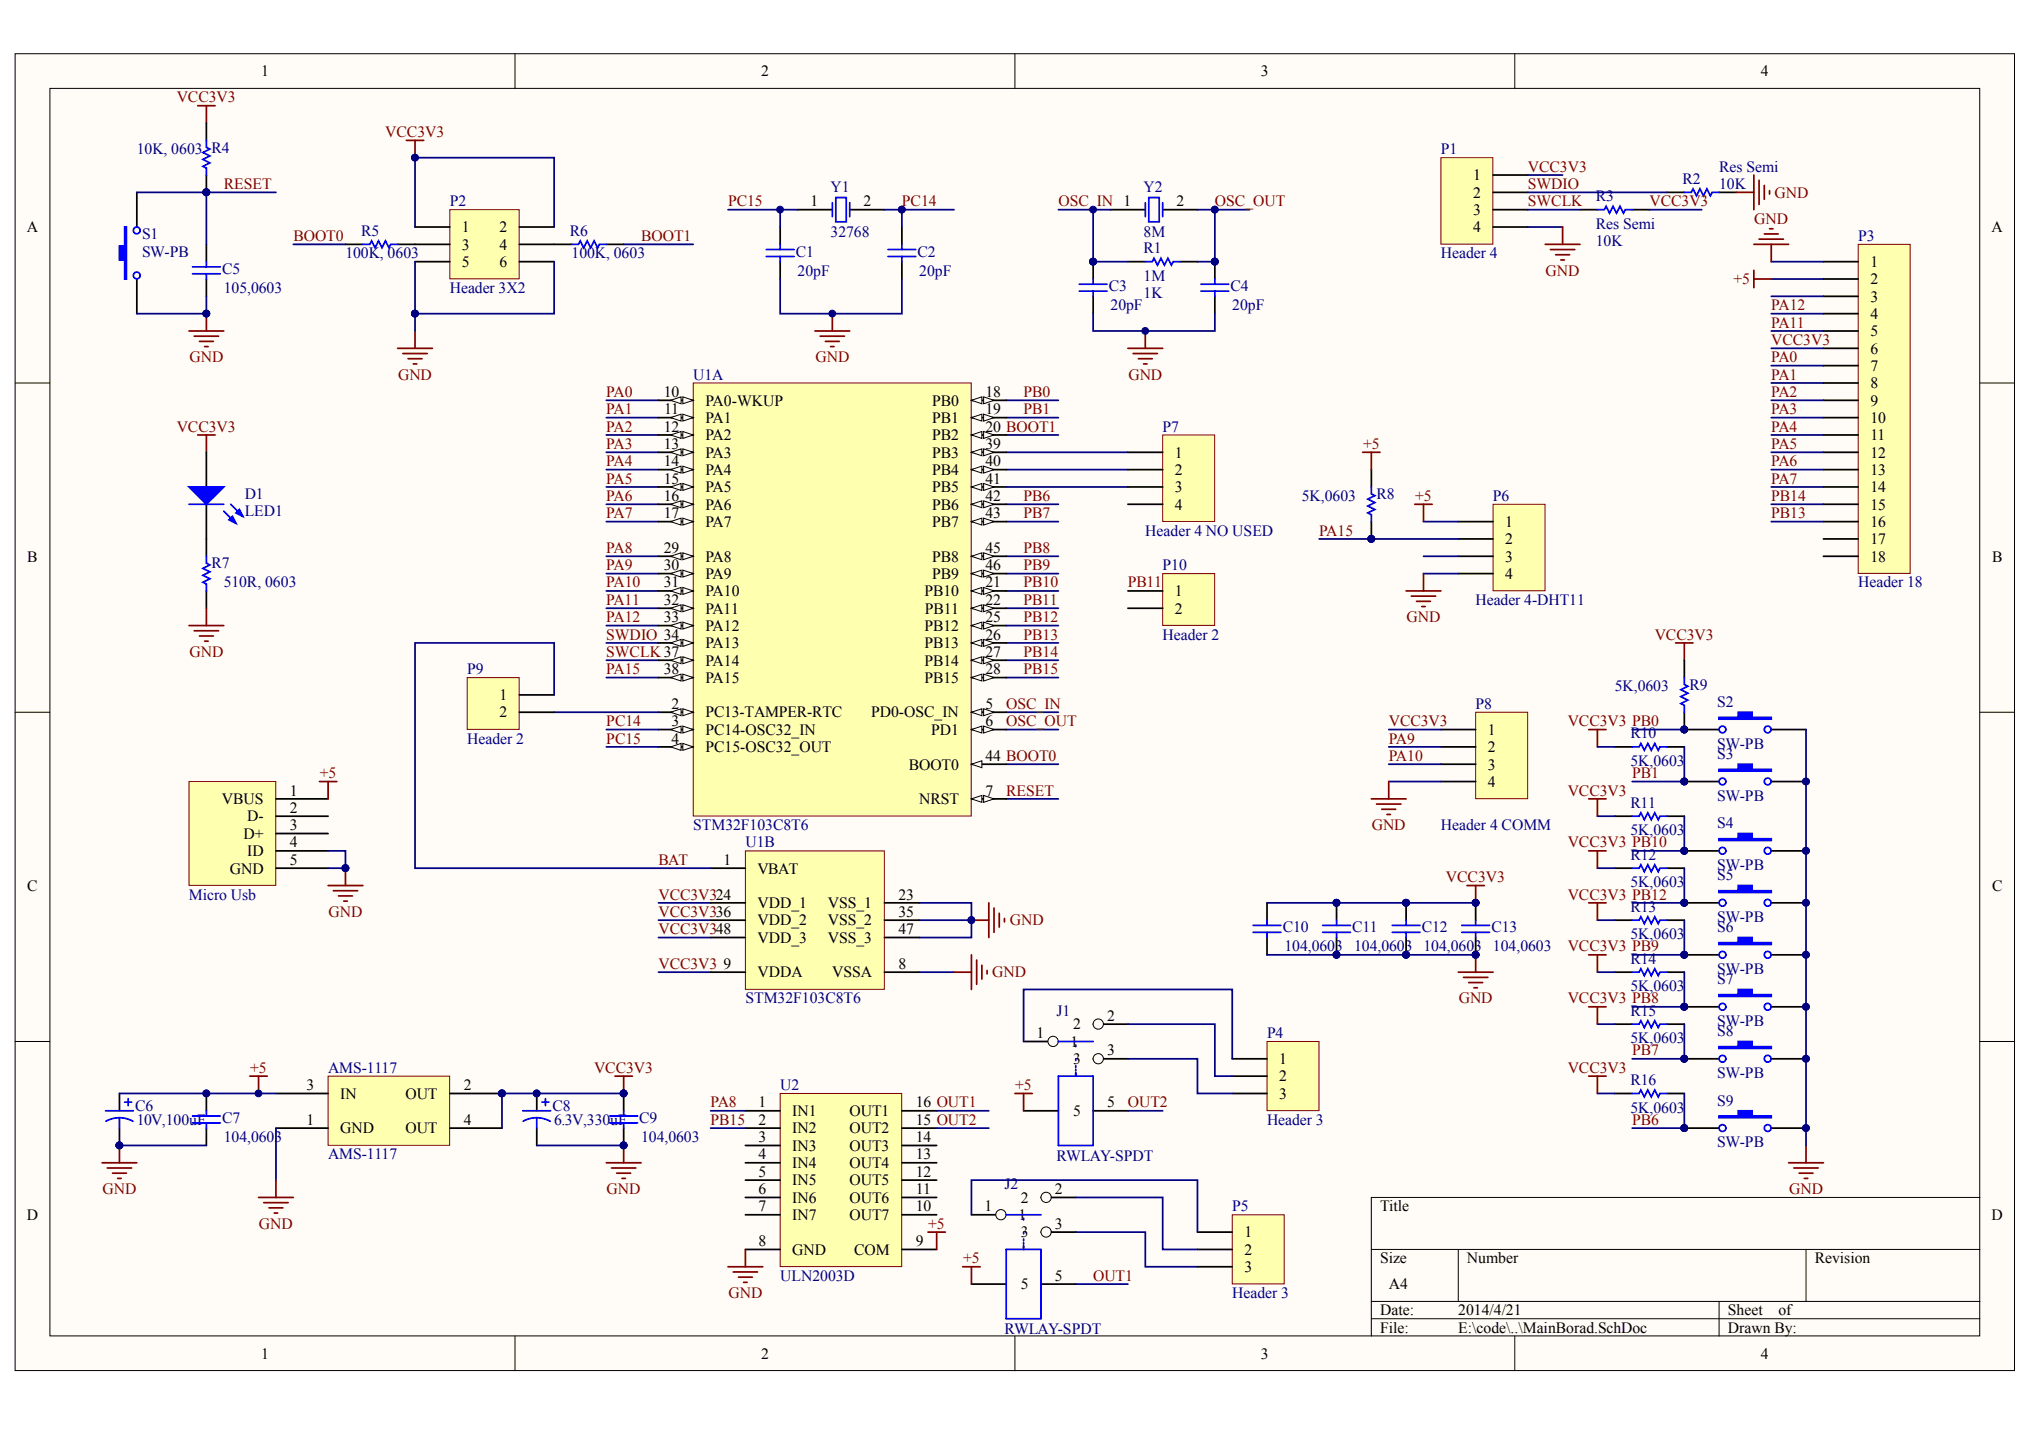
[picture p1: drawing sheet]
<svg xmlns="http://www.w3.org/2000/svg" width="287mm" height="202mm" viewBox="0 0 287 202" stroke-linecap="round" stroke-linejoin="round" font-family="sans-serif">
<defs><g id="words">
<g font-size="2.2">
<text x="36.8" y="10.8">1</text>
<text x="107.4" y="10.8">2</text>
<text x="177.9" y="10.8">3</text>
<text x="248.4" y="10.8">4</text>
<text x="114.4" y="29.1">1</text>
<text x="121.8" y="29.1">2</text>
<text x="166" y="29.1">2</text>
<text x="207.8" y="25.4">1</text>
<text x="207.8" y="27.9">2</text>
<text x="3.8" y="32.8">A</text>
<text x="65.2" y="32.8">1</text>
<text x="65.2" y="35.2">3</text>
<text x="70.5" y="32.8">2</text>
<text x="70.5" y="35.2">4</text>
<text x="207.8" y="30.3">3</text>
<text x="207.8" y="32.8">4</text>
<text x="281" y="32.8">A</text>
<text x="65.2" y="37.7">5</text>
<text x="70.5" y="37.7">6</text>
<text x="263.9" y="37.7">1</text>
<text x="263.9" y="40.1">2</text>
<text x="263.9" y="42.5">3</text>
<text x="263.9" y="45">4</text>
<text x="263.9" y="47.4">5</text>
<text x="263.9" y="49.9">6</text>
<text x="263.9" y="52.3">7</text>
<text x="93.6" y="56">10</text>
<text x="93.7" y="58.4">11</text>
<text x="99.5" y="57.2">PA0-WKUP</text>
<text x="99.5" y="59.7">PA1</text>
<text x="131.5" y="57.2">PB0</text>
<text x="131.5" y="59.7">PB1</text>
<text x="139" y="56">18</text>
<text x="139" y="58.4">19</text>
<text x="263.9" y="54.8">8</text>
<text x="263.9" y="57.2">9</text>
<text x="263.9" y="59.7">10</text>
<text x="93.6" y="60.9">12</text>
<text x="93.6" y="63.3">13</text>
<text x="93.6" y="65.8">14</text>
<text x="99.5" y="62.1">PA2</text>
<text x="99.5" y="64.6">PA3</text>
<text x="131.5" y="62.1">PB2</text>
<text x="131.5" y="64.6">PB3</text>
<text x="139" y="60.9">20 BOOT1</text>
<text x="139" y="63.3">39</text>
<text x="139" y="65.8">40</text>
<text x="165.8" y="64.6">1</text>
<text x="263.9" y="62.1">11</text>
<text x="263.9" y="64.6">12</text>
<text x="93.6" y="68.2">15</text>
<text x="93.6" y="70.7">16</text>
<text x="99.5" y="67">PA4</text>
<text x="99.5" y="69.4">PA5</text>
<text x="99.5" y="71.9">PA6</text>
<text x="131.5" y="67">PB4</text>
<text x="131.5" y="69.4">PB5</text>
<text x="131.5" y="71.9">PB6</text>
<text x="139" y="68.2">41</text>
<text x="139" y="70.7">42</text>
<text x="165.8" y="67">2</text>
<text x="165.8" y="69.4">3</text>
<text x="165.8" y="71.9">4</text>
<text x="263.9" y="67">13</text>
<text x="263.9" y="69.4">14</text>
<text x="263.9" y="71.9">15</text>
<text x="93.6" y="73.1">17</text>
<text x="93.6" y="78">29</text>
<text x="99.5" y="74.3">PA7</text>
<text x="131.5" y="74.3">PB7</text>
<text x="139" y="73.1">43</text>
<text x="139" y="78">45</text>
<text x="212.4" y="74.3">1</text>
<text x="212.4" y="76.8">2</text>
<text x="263.9" y="74.3">16</text>
<text x="263.9" y="76.8">17</text>
<text x="3.8" y="79.2">B</text>
<text x="93.6" y="80.4">30</text>
<text x="93.6" y="82.9">31</text>
<text x="99.5" y="79.2">PA8</text>
<text x="99.5" y="81.7">PA9</text>
<text x="131.5" y="79.2">PB8</text>
<text x="131.5" y="81.7">PB9</text>
<text x="139" y="80.4">46</text>
<text x="139" y="82.9">21</text>
<text x="212.4" y="79.2">3</text>
<text x="212.4" y="81.7">4</text>
<text x="263.9" y="79.2">18</text>
<text x="281" y="79.2">B</text>
<text x="93.6" y="85.3">32</text>
<text x="93.6" y="87.8">33</text>
<text x="99.5" y="84.1">PA10</text>
<text x="99.5" y="86.5">PA11</text>
<text x="99.5" y="89">PA12</text>
<text x="130.4" y="84.1">PB10</text>
<text x="130.4" y="89">PB12</text>
<text x="130.5" y="86.5">PB11</text>
<text x="139" y="85.3">22</text>
<text x="139" y="87.8">25</text>
<text x="165.8" y="84.1">1</text>
<text x="165.8" y="86.5">2</text>
<text x="93.6" y="95.1">38</text>
<text x="99.5" y="91.4">PA13</text>
<text x="99.5" y="93.9">PA14</text>
<text x="130.4" y="91.4">PB13</text>
<text x="130.4" y="93.9">PB14</text>
<text x="139" y="90.2">26</text>
<text x="139" y="92.7">27</text>
<text x="139" y="95.1">28</text>
<text x="70.5" y="98.8">1</text>
<text x="70.5" y="101.2">2</text>
<text x="94.7" y="100">2</text>
<text x="99.5" y="96.3">PA15</text>
<text x="99.5" y="101.2">PC13-TAMPER-RTC</text>
<text x="122.9" y="101.2">PD0-OSC_IN</text>
<text x="130.4" y="96.3">PB15</text>
<text x="139" y="100">5</text>
<text x="94.7" y="102.4">3</text>
<text x="94.7" y="104.9">4</text>
<text x="99.5" y="103.7">PC14-OSC32_IN</text>
<text x="99.5" y="106.1">PC15-OSC32_OUT</text>
<text x="131.4" y="103.7">PD1</text>
<text x="139" y="107.3">44 BOOT0</text>
<text x="139" y="102.4">6</text>
<text x="209.9" y="103.7">1</text>
<text x="209.9" y="106.1">2</text>
<text x="31.3" y="113.4">VBUS</text>
<text x="40.9" y="112.2">1</text>
<text x="128.2" y="108.6">BOOT0</text>
<text x="129.7" y="113.4">NRST</text>
<text x="139" y="112.2">7</text>
<text x="209.9" y="108.6">3</text>
<text x="209.9" y="111">4</text>
<text x="34.4" y="118.3">D+</text>
<text x="34.9" y="115.9">D-</text>
<text x="40.9" y="114.7">2</text>
<text x="40.9" y="117.1">3</text>
<text x="40.9" y="119.5">4</text>
<text x="3.8" y="125.7">C</text>
<text x="32.4" y="123.2">GND</text>
<text x="34.9" y="120.8">ID</text>
<text x="40.9" y="122">5</text>
<text x="102.1" y="122">1</text>
<text x="106.9" y="123.2">VBAT</text>
<text x="281" y="125.7">C</text>
<text x="106.9" y="128.1">VDD_1</text>
<text x="106.9" y="130.5">VDD_2</text>
<text x="116.8" y="128.1">VSS_1</text>
<text x="116.8" y="130.5">VSS_2</text>
<text x="126.7" y="126.9">23</text>
<text x="126.7" y="129.3">35</text>
<text x="126.7" y="131.8">47</text>
<text x="102.1" y="136.7">9</text>
<text x="106.9" y="133">VDD_3</text>
<text x="106.9" y="137.9">VDDA</text>
<text x="116.8" y="133">VSS_3</text>
<text x="117.4" y="137.9">VSSA</text>
<text x="126.7" y="136.7">8</text>
<text x="146.2" y="146.4">1</text>
<text x="151" y="147.7">1</text>
<text x="151.4" y="145.2">2</text>
<text x="156.2" y="144">2</text>
<text x="156.2" y="148.9">3</text>
<text x="43.2" y="153.8">3</text>
<text x="48" y="155">IN</text>
<text x="57.2" y="155">OUT</text>
<text x="65.4" y="153.8">2</text>
<text x="151.4" y="150.1">3</text>
<text x="180.5" y="150.1">1</text>
<text x="180.5" y="152.5">2</text>
<text x="180.5" y="155">3</text>
<text x="43.2" y="158.7">1</text>
<text x="48" y="159.9">GND</text>
<text x="57.2" y="159.9">OUT</text>
<text x="65.4" y="158.7">4</text>
<text x="107" y="156.2">1</text>
<text x="107" y="158.7">2</text>
<text x="107" y="161.1">3</text>
<text x="111.8" y="157.4">IN1</text>
<text x="111.8" y="159.9">IN2</text>
<text x="119.8" y="157.4">OUT1</text>
<text x="119.8" y="159.9">OUT2</text>
<text x="129.2" y="156.2">16 OUT1</text>
<text x="129.2" y="161.1">14</text>
<text x="129.2" y="158.7">15 OUT2</text>
<text x="151.4" y="157.4">5</text>
<text x="156.2" y="156.2">5</text>
<text x="107" y="163.5">4</text>
<text x="107" y="166">5</text>
<text x="111.8" y="162.3">IN3</text>
<text x="111.8" y="164.8">IN4</text>
<text x="111.8" y="167.2">IN5</text>
<text x="119.8" y="162.3">OUT3</text>
<text x="119.8" y="164.8">OUT4</text>
<text x="119.8" y="167.2">OUT5</text>
<text x="129.2" y="163.5">13</text>
<text x="129.2" y="166">12</text>
<text x="3.8" y="172.1">D</text>
<text x="107" y="168.4">6</text>
<text x="107" y="170.9">7</text>
<text x="111.8" y="169.7">IN6</text>
<text x="111.8" y="172.1">IN7</text>
<text x="119.8" y="169.7">OUT6</text>
<text x="119.8" y="172.1">OUT7</text>
<text x="129.2" y="168.4">11</text>
<text x="129.2" y="170.9">10</text>
<text x="138.9" y="170.9">1</text>
<text x="143.7" y="172.1">1</text>
<text x="144" y="169.7">2</text>
<text x="148.8" y="168.4">2</text>
<text x="148.8" y="173.3">3</text>
<text x="194.7" y="170.9">Title</text>
<text x="281" y="172.1">D</text>
<text x="107" y="175.8">8</text>
<text x="111.8" y="177">GND</text>
<text x="120.5" y="177">COM</text>
<text x="129.2" y="175.8">9</text>
<text x="144" y="174.6">3</text>
<text x="175.6" y="174.6">1</text>
<text x="175.6" y="177">2</text>
<text x="175.6" y="179.4">3</text>
<text x="194.7" y="178.2">Size</text>
<text x="206.9" y="178.2">Number</text>
<text x="256" y="178.2">Revision</text>
<text x="144" y="181.9">5</text>
<text x="148.8" y="180.7">5</text>
<text x="194.7" y="185.6">Date:</text>
<text x="195.9" y="181.9">A4</text>
<text x="205.7" y="185.6">2014/4/21</text>
<text x="243.8" y="185.6">Sheet</text>
<text x="250.9" y="185.6">of</text>
<text x="36.8" y="191.7">1</text>
<text x="107.4" y="191.7">2</text>
<text x="177.9" y="191.7">3</text>
<text x="194.7" y="188">File:</text>
<text x="205.7" y="188">E:\code\..\MainBorad.SchDoc</text>
<text x="243.8" y="188">Drawn By:</text>
<text x="248.4" y="191.7">4</text>
</g>
<g font-size="2.2" fill="#800000">
<text x="24.9" y="14.4">VCC3V3</text>
<text x="54.4" y="19.3">VCC3V3</text>
<text x="31.6" y="26.7">RESET</text>
<text x="102.7" y="29.1">PC15</text>
<text x="127.2" y="29.1">PC14</text>
<text x="149.3" y="29.1">OSC_IN 1</text>
<text x="171.4" y="29.1">OSC_OUT</text>
<text x="215.5" y="24.2">VCC3V3</text>
<text x="215.5" y="29.1">SWCLK</text>
<text x="215.5" y="26.7">SWDIO</text>
<text x="232.7" y="29.1">VCC3V3</text>
<text x="250.4" y="27.9">GND</text>
<text x="41.4" y="34">BOOT0</text>
<text x="90.4" y="34">BOOT1</text>
<text x="247.5" y="31.6">GND</text>
<text x="218" y="38.9">GND</text>
<text x="244.6" y="40.1">+5</text>
<text x="249.9" y="46.2">PA11</text>
<text x="249.9" y="43.8">PA12</text>
<text x="26.7" y="51.1">GND</text>
<text x="56.2" y="53.5">GND</text>
<text x="115" y="51.1">GND</text>
<text x="159.2" y="53.5">GND</text>
<text x="249.9" y="51.1">PA0</text>
<text x="249.9" y="53.5">PA1</text>
<text x="249.9" y="48.7">VCC3V3</text>
<text x="85.5" y="56">PA0</text>
<text x="85.5" y="58.4">PA1</text>
<text x="144.4" y="56">PB0</text>
<text x="144.4" y="58.4">PB1</text>
<text x="249.9" y="56">PA2</text>
<text x="249.9" y="58.4">PA3</text>
<text x="24.9" y="60.9">VCC3V3</text>
<text x="85.5" y="60.9">PA2</text>
<text x="85.5" y="63.3">PA3</text>
<text x="85.5" y="65.8">PA4</text>
<text x="192.3" y="63.3">+5</text>
<text x="249.9" y="60.9">PA4</text>
<text x="249.9" y="63.3">PA5</text>
<text x="249.9" y="65.8">PA6</text>
<text x="85.5" y="68.2">PA5</text>
<text x="85.5" y="70.7">PA6</text>
<text x="144.4" y="70.7">PB6</text>
<text x="199.6" y="70.7">+5</text>
<text x="249.9" y="68.2">PA7</text>
<text x="249.9" y="70.7">PB14</text>
<text x="85.5" y="73.1">PA7</text>
<text x="85.5" y="78">PA8</text>
<text x="144.4" y="78">PB8</text>
<text x="144.4" y="73.1">PB7</text>
<text x="186.1" y="75.5">PA15</text>
<text x="249.9" y="73.1">PB13</text>
<text x="85.5" y="80.4">PA9</text>
<text x="85.5" y="82.9">PA10</text>
<text x="144.4" y="80.4">PB9</text>
<text x="144.4" y="82.9">PB10</text>
<text x="159.1" y="82.9">PB11</text>
<text x="85.5" y="85.3">PA11</text>
<text x="85.5" y="87.8">PA12</text>
<text x="144.4" y="85.3">PB11</text>
<text x="144.4" y="87.8">PB12</text>
<text x="198.4" y="87.8">GND</text>
<text x="26.7" y="92.7">GND</text>
<text x="85.5" y="90.2">SWDIO 34</text>
<text x="85.5" y="92.7">SWCLK37</text>
<text x="85.5" y="95.1">PA15</text>
<text x="144.4" y="90.2">PB13</text>
<text x="144.4" y="92.7">PB14</text>
<text x="144.4" y="95.1">PB15</text>
<text x="233.4" y="90.2">VCC3V3</text>
<text x="141.9" y="100">OSC_IN</text>
<text x="85.5" y="104.9">PC15</text>
<text x="85.5" y="102.4">PC14</text>
<text x="141.9" y="102.4">OSC_OUT</text>
<text x="195.9" y="102.4">VCC3V3</text>
<text x="195.9" y="104.9">PA9</text>
<text x="195.9" y="107.3">PA10</text>
<text x="221.2" y="102.4">VCC3V3 PB0</text>
<text x="45.1" y="109.8">+5</text>
<text x="141.9" y="112.2">RESET</text>
<text x="221.2" y="112.2">VCC3V3</text>
<text x="230.3" y="109.8">PB1</text>
<text x="193.5" y="117.1">GND</text>
<text x="221.2" y="119.5">VCC3V3 PB10</text>
<text x="92.9" y="122">BAT</text>
<text x="204" y="124.4">VCC3V3</text>
<text x="46.4" y="129.3">GND</text>
<text x="92.9" y="126.9">VCC3V324</text>
<text x="92.9" y="129.3">VCC3V336</text>
<text x="92.9" y="131.8">VCC3V348</text>
<text x="142.5" y="130.5">GND</text>
<text x="221.2" y="126.9">VCC3V3 PB12</text>
<text x="92.9" y="136.7">VCC3V3</text>
<text x="140" y="137.9">GND</text>
<text x="221.2" y="134.2">VCC3V3 PB9</text>
<text x="205.8" y="141.6">GND</text>
<text x="221.2" y="141.6">VCC3V3 PB8</text>
<text x="230.3" y="148.9">PB7</text>
<text x="35.3" y="151.3">+5</text>
<text x="83.8" y="151.3">VCC3V3</text>
<text x="143.2" y="153.8">+5</text>
<text x="221.2" y="151.3">VCC3V3</text>
<text x="100.2" y="156.2">PA8</text>
<text x="100.2" y="158.7">PB15</text>
<text x="159.1" y="156.2">OUT2</text>
<text x="230.3" y="158.7">PB6</text>
<text x="14.5" y="168.4">GND</text>
<text x="36.5" y="173.3">GND</text>
<text x="85.6" y="168.4">GND</text>
<text x="131" y="173.3">+5</text>
<text x="252.4" y="168.4">GND</text>
<text x="135.9" y="178.2">+5</text>
<text x="102.8" y="183.1">GND</text>
<text x="154.2" y="180.7">OUT1</text>
</g>
<g font-size="2.2" fill="#000080">
<text x="19.3" y="21.8">10K, 0603 R4</text>
<text x="203.3" y="21.8">P1</text>
<text x="63.5" y="29.1">P2</text>
<text x="117.2" y="27.1">Y1</text>
<text x="161.3" y="27.1">Y2</text>
<text x="225.1" y="28.4">R3</text>
<text x="237.4" y="25.9">R2</text>
<text x="242.5" y="26.7">10K</text>
<text x="242.5" y="24.2">Res Semi</text>
<text x="20" y="33.7">S1</text>
<text x="51" y="33.3">R5</text>
<text x="80.4" y="33.3">R6</text>
<text x="117.2" y="33.5">32768</text>
<text x="161.3" y="33.5">8M</text>
<text x="161.3" y="35.7">R1</text>
<text x="225.1" y="34.7">10K</text>
<text x="225.1" y="32.3">Res Semi</text>
<text x="262.2" y="34">P3</text>
<text x="20" y="36.2">SW-PB</text>
<text x="31.3" y="38.6">C5</text>
<text x="31.6" y="41.3">105,0603</text>
<text x="48.7" y="36.4">100K, 0603</text>
<text x="63.5" y="41.3">Header 3X2</text>
<text x="80.6" y="36.4">100K, 0603</text>
<text x="112.3" y="36.2">C1</text>
<text x="112.5" y="38.9">20pF</text>
<text x="129.4" y="36.2">C2</text>
<text x="129.7" y="38.9">20pF</text>
<text x="156.4" y="41.1">C3</text>
<text x="161.3" y="39.6">1M</text>
<text x="173.6" y="41.1">C4</text>
<text x="203.3" y="36.4">Header 4</text>
<text x="156.7" y="43.8">20pF</text>
<text x="161.3" y="42.1">1K</text>
<text x="173.8" y="43.8">20pF</text>
<text x="97.8" y="53.5">U1A</text>
<text x="164" y="60.9">P7</text>
<text x="34.5" y="70.4">D1</text>
<text x="183.6" y="70.7">5K,0603</text>
<text x="194.2" y="70.4">R8</text>
<text x="210.6" y="70.7">P6</text>
<text x="34.5" y="72.8">LED1</text>
<text x="161.6" y="75.5">Header 4 NO USED</text>
<text x="29.9" y="80.2">R7</text>
<text x="31.6" y="82.9">510R, 0603</text>
<text x="164" y="80.4">P10</text>
<text x="262.2" y="82.9">Header 18</text>
<text x="208.2" y="85.3">Header 4-DHT11</text>
<text x="65.9" y="95.1">P9</text>
<text x="164" y="90.2">Header 2</text>
<text x="208.2" y="100">P8</text>
<text x="227.8" y="97.5">5K,0603</text>
<text x="238.4" y="97.3">R9</text>
<text x="242.3" y="99.8">S2</text>
<text x="65.9" y="104.9">Header 2</text>
<text x="230" y="104.1">R10</text>
<text x="242.3" y="107.1">S3</text>
<text x="242.3" y="105.6">SW-PB</text>
<text x="230" y="108.1">5K,0603</text>
<text x="230" y="113.9">R11</text>
<text x="242.3" y="112.9">SW-PB</text>
<text x="97.8" y="117.1">STM32F103C8T6</text>
<text x="105.2" y="119.5">U1B</text>
<text x="203.3" y="117.1">Header 4 COMM</text>
<text x="230" y="117.8">5K,0603</text>
<text x="242.3" y="116.9">S4</text>
<text x="230" y="125.2">5K,0603</text>
<text x="230" y="121.3">R12</text>
<text x="242.3" y="122.7">SW-PB</text>
<text x="242.3" y="124.2">S5</text>
<text x="26.7" y="126.9">Micro Usb</text>
<text x="181" y="131.5">C10</text>
<text x="190.8" y="131.5">C11</text>
<text x="200.6" y="131.5">C12</text>
<text x="210.4" y="131.5">C13</text>
<text x="230" y="128.6">R13</text>
<text x="242.3" y="130.1">SW-PB</text>
<text x="242.3" y="131.5">S6</text>
<text x="181.2" y="134.2">104,0603</text>
<text x="191" y="134.2">104,0603</text>
<text x="200.8" y="134.2">104,0603</text>
<text x="210.6" y="134.2">104,0603</text>
<text x="230" y="132.5">5K,0603</text>
<text x="230" y="135.9">R14</text>
<text x="242.3" y="137.4">SW-PB</text>
<text x="105.2" y="141.6">STM32F103C8T6</text>
<text x="149.1" y="143.3">J1</text>
<text x="230" y="139.8">5K,0603</text>
<text x="230" y="143.3">R15</text>
<text x="242.3" y="138.9">S7</text>
<text x="178.7" y="146.4">P4</text>
<text x="230" y="147.2">5K,0603</text>
<text x="242.3" y="144.7">SW-PB</text>
<text x="242.3" y="146.2">S8</text>
<text x="46.3" y="151.3">AMS-1117</text>
<text x="110.1" y="153.8">U2</text>
<text x="230" y="153">R16</text>
<text x="242.3" y="152.1">SW-PB</text>
<text x="242.3" y="156">S9</text>
<text x="19.1" y="156.7">C6</text>
<text x="19.3" y="158.7">10V,100uF</text>
<text x="31.3" y="158.4">C7</text>
<text x="31.6" y="161.1">104,0603</text>
<text x="77.9" y="156.7">C8</text>
<text x="78.2" y="158.7">6.3V,330uF</text>
<text x="90.2" y="158.4">C9</text>
<text x="90.4" y="161.1">104,0603</text>
<text x="178.7" y="158.7">Header 3</text>
<text x="230" y="156.9">5K,0603</text>
<text x="242.3" y="161.8">SW-PB</text>
<text x="46.3" y="163.5">AMS-1117</text>
<text x="141.7" y="167.7">J2</text>
<text x="149.1" y="163.8">RWLAY-SPDT</text>
<text x="173.8" y="170.9">P5</text>
<text x="110.1" y="180.7">ULN2003D</text>
<text x="173.8" y="183.1">Header 3</text>
<text x="141.7" y="188.2">RWLAY-SPDT</text>
</g>
</g></defs>
<g fill="#fffcf8" stroke="#000" stroke-width=".14">
<path d="M2.1 7.6h282.1v185.7h-282.1z"/>
<path d="M7 12.5h272.3v175.9h-272.3z"/>
</g>
<g fill="none" stroke="#000" stroke-width=".14">
<path d="M72.7 7.6v4.9M143.2 7.6v4.9M213.7 7.6v4.9M2.1 54h4.9M279.3 54h4.9M2.1 100.5h4.9M279.3 100.5h4.9M2.1 146.9h4.9M279.3 146.9h4.9M193.5 176.2h85.8M205.7 176.2v7.4M254.8 176.2v7.4"/>
<path d="M279.3 168.9h-85.8v19.6M72.7 188.5v4.9M143.2 188.5v4.9M193.5 183.6h85.8M193.5 186h85.8M213.7 188.5v4.9M242.5 183.6v4.9"/>
</g>
<g fill="none" stroke="#000" stroke-width=".25">
<path d="M110.1 32v2.5M110.1 36.9v2.5M112.5 29.6h4.9M119.9 29.6h4.9M127.2 32v2.5M127.2 36.9v2.5M154.2 36.9v2.5M156.7 29.6h4.9M159.1 36.9h2.5M164 29.6h4.9M166.5 36.9h2.4M171.4 36.9v2.5"/>
<path d="M154.2 41.8v2.4M171.4 41.8v2.4"/>
</g>
<g fill="none" stroke="#00f" stroke-width=".25">
<path d="M108.1 35.2h3.9M108.1 36.2h3.9M110.1 34.5v.7M110.1 36.2v.7M117.4 28.6v2M117.9 27.9h1.5v3.4h-1.5zM119.9 28.6v2M125.3 35.2h3.9M125.3 36.2h3.9M127.2 34.5v.7M127.2 36.2v.7M154.2 39.4v.7"/>
<path d="M161.6 36.9h1l.2-.5 .5 1 .5-1 .5 1 .5-1 .5 1 .2-.5h1M161.6 28.6v2M162.1 27.9h1.4v3.4h-1.4zM164 28.6v2M171.4 39.4v.7M152.3 40.1h3.9M152.3 41.1h3.9M154.2 41.1v.7M169.4 40.1h3.9M169.4 41.1h3.9M171.4 41.1v.7"/>
</g>
<g fill="none" stroke="#000080" stroke-width=".25">
<path d="M102.7 29.6h9.8M110.1 39.4v4.8h17.1v-4.8M110.1 29.6v2.4M124.8 29.6h9.8M127.2 29.6v2.4M149.3 29.6h7.4M154.2 36.9h4.9M168.9 29.6h7.4M168.9 36.9h2.5M85.5 58.9h7.4M85.5 56.5h7.4M142 58.9h7.3"/>
<path d="M142 56.5h7.3M85.5 78.5h7.4M85.5 73.6h7.4M85.5 71.1h7.4M85.5 68.7h7.4M85.5 66.2h7.4M85.5 63.8h7.4M85.5 61.4h7.4M142 78.5h7.3M142 73.6h7.3M142 71.1h7.3M142 61.4h7.3"/>
<path d="M85.5 93.1h7.4M85.5 95.6h7.4M85.5 90.7h7.4M85.5 88.2h7.4M85.5 85.8h7.4M85.5 83.4h7.4M85.5 80.9h7.4M142 93.1h7.3M142 95.6h7.3M142 90.7h7.3M142 85.8h7.3M142 83.4h7.3"/>
<path d="M142 80.9h7.3M142 100.5h7.3M142 102.9h7.3M142 107.8h7.3M142 112.7h7.3M92.9 127.4h7.4M92.9 129.8h7.4M92.9 132.2h7.4M92.9 137.1h7.4M129.7 129.8h7.3M129.7 137.1h4.9"/>
</g>
<path d="M115 46.7h4.9M115.7 47.4h3.4M116.4 48.2h2M117.2 48.9h.5M117.4 44.2v2.5M159.1 49.1h4.9M159.9 49.9h3.4M160.6 50.6h2M161.3 51.3h.5M161.6 46.7v2.4" fill="none" stroke="#800000" stroke-width=".25"/>
<g fill="#000080" stroke="#000080" stroke-width=".14">
<circle cx="117.4" cy="44.2" r=".48"/>
<circle cx="127.2" cy="29.6" r=".48"/>
<circle cx="110.1" cy="29.6" r=".48"/>
<circle cx="154.2" cy="36.9" r=".48"/>
<circle cx="171.4" cy="36.9" r=".48"/>
<circle cx="161.6" cy="46.7" r=".48"/>
<circle cx="137" cy="129.8" r=".48"/>
<circle cx="171.4" cy="29.6" r=".48"/>
</g>
<path d="M203.3 22.2h7.3v12.2h-7.3z" fill="#ffffb0" stroke="#800000" stroke-width=".14"/>
<path d="M210.6 24.7h4.9M210.6 27.1h4.9M210.6 29.6h4.9M210.6 32h4.9M222.9 29.6h2.5M230.3 29.6h2.4M235.2 27.1h2.4M242.5 27.1h2.5" fill="none" stroke="#000" stroke-width=".25"/>
<path d="M215.5 24.7h4.9M215.5 32h4.9M215.5 29.6h7.4M215.5 27.1h19.7M232.7 29.6h7.4" fill="none" stroke="#000080" stroke-width=".25"/>
<path d="M218 34.5h4.9M218.7 35.2h3.5M219.5 35.9h1.9M220.2 36.7h.5M220.4 32v2.5M245 27.1h2.4M247.4 24.7v4.9M248.2 25.4v3.4M248.9 26.2v1.9M249.6 26.9v.5" fill="none" stroke="#800000" stroke-width=".25"/>
<path d="M225.4 29.6h.9l.3-.5 .5 1 .5-1 .5 1 .4-1 .5 1 .3-.5h1M237.6 27.1h1l.2-.5 .5 1 .5-1 .5 1 .5-1 .5 1 .2-.5h1" fill="none" stroke="#00f" stroke-width=".25"/>
<path d="M46.3 151.8h17.1v9.8h-17.1z" fill="#ffffb0" stroke="#800000" stroke-width=".14"/>
<g fill="none" stroke="#000" stroke-width=".25">
<path d="M29.1 17.4v2.4M19.3 27.1v4.9M19.3 39.4v4.8M29.1 24.7v2.4M29.1 34.5v2.4M29.1 39.4v2.4M16.9 154.2v2.5M16.9 159.1v2.5M29.1 154.2v2.5M29.1 159.1v2.5M38.9 154.2h7.4M38.9 159.1h7.4"/>
<path d="M63.5 154.2h7.3M63.5 159.1h7.3M75.7 154.2v2.5M75.7 159.1v2.5M88 154.2v2.5M88 159.1v2.5"/>
</g>
<g fill="#000080" stroke="#000080" stroke-width=".14">
<circle cx="70.8" cy="154.2" r=".48"/>
<circle cx="16.8" cy="161.6" r=".48"/>
<circle cx="75.7" cy="154.2" r=".48"/>
<circle cx="29.1" cy="154.2" r=".48"/>
<circle cx="36.5" cy="154.2" r=".48"/>
<circle cx="88" cy="154.2" r=".48"/>
<circle cx="88" cy="161.6" r=".48"/>
<circle cx="29.1" cy="27.1" r=".48"/>
<circle cx="29.1" cy="44.2" r=".48"/>
</g>
<g fill="none" stroke="#00f" stroke-width=".25">
<path d="M29.1 19.8v1l.5 .2-1 .5 1 .5-1 .5 1 .5-1 .5 .5 .2v1M27.2 37.6h3.9M27.2 38.6h3.9M29.1 36.9v.7M29.1 38.6v.8M14.9 156.7h3.9M16.9 157.7l.7 .1 1.2 .4M16.9 157.7l-1.2 .1-.8 .4M16.9 157.7v1.4M17.6 155.5h1M18.1 155v1M27.2 157.4h3.9"/>
<path d="M27.2 158.4h3.9M29.1 156.7v.7M29.1 158.4v.7M73.8 156.7h3.9M75.7 157.7l1.2 .2 .7 .3M75.7 157.7l-1.2 .1-.7 .4M75.7 157.7v1.4M76.5 155.5h.9M76.9 155v1M86 157.4h3.9M86 158.4h3.9M88 156.7v.7"/>
<path d="M88 158.4v.7"/>
<circle cx="19.3" cy="32.5" r=".48"/>
<circle cx="19.3" cy="38.9" r=".48"/>
</g>
<path d="M19.3 27.1h9.8M16.9 154.2h22M38.9 159.1v7.4M70.8 154.2h17.2M16.9 161.6h12.2M75.7 161.6h12.3" fill="none" stroke="#000080" stroke-width=".25"/>
<g fill="none" stroke="#800000" stroke-width=".25">
<path d="M27.9 14.9h2.4M29.1 14.9v2.5M26.7 46.7h4.9M27.4 47.4h3.4M28.1 48.2h2M28.9 48.9h.5M29.1 44.2v2.5M35.2 151.8h2.5M36.5 151.8v2.4M86.8 151.8h2.4M88 151.8v2.4M14.4 164h4.9"/>
<path d="M15.1 164.8h3.5M15.9 165.5h1.9M16.6 166.2h.5M16.9 161.6v2.4M36.5 168.9h4.9M37.2 169.6h3.4M37.9 170.4h2M38.7 171.1h.5M38.9 166.5v2.4M85.5 164h4.9M86.3 164.8h3.4M87 165.5h2"/>
<path d="M87.7 166.2h.5M88 161.6v2.4"/>
</g>
<path d="M17.6 32h.2v7.4h-.2v-2.7h-.7v-2h.7z" fill-rule="evenodd" fill="#00f" stroke="#00f" stroke-width=".25"/>
<path d="M63.5 29.6h9.7v9.7h-9.7z" fill="#ffffb0" stroke="#800000" stroke-width=".14"/>
<path d="M48.7 34.5h2.5M56.1 34.5h7.4M58.6 32h4.9M58.6 36.9h4.9M73.3 32h4.9M73.3 34.5h7.3M73.3 36.9h4.9M85.5 34.5h2.5M29.1 63.8v4.9M29.1 71.1v7.4M29.1 83.4v2.4" fill="none" stroke="#000" stroke-width=".25"/>
<path d="M51.2 34.5h1l.2-.5 .5 1 .5-1 .5 1 .5-1 .5 1 .2-.5h1M80.6 34.5h1l.3-.5 .4 1 .5-1 .5 1 .5-1 .5 1 .3-.5h.9M26.7 71.1h4.9M29.1 78.5v.9l.5 .3-1 .5 1 .5-1 .5 1 .4-1 .5 .5 .3v1M31.6 72.1l1.7 1.7M32.6 71.1l1.7 1.7" fill="none" stroke="#00f" stroke-width=".25"/>
<g fill="none" stroke="#800000" stroke-width=".25">
<path d="M57.3 19.8h2.5M58.6 19.8v2.4M56.1 49.1h4.9M56.8 49.9h3.5M57.6 50.6h1.9M58.3 51.3h.5M58.6 46.7v2.4M27.9 61.4h2.4M29.1 61.4v2.4M26.7 88.2h4.9M27.4 89h3.4M28.1 89.7h2"/>
<path d="M28.9 90.4h.5M29.1 85.8v2.4"/>
</g>
<g fill="#000080" stroke="#000080" stroke-width=".14">
<circle cx="58.5" cy="22.2" r=".48"/>
<circle cx="58.5" cy="44.2" r=".48"/>
<circle cx="29.1" cy="27.1" r=".48"/>
<circle cx="70.8" cy="154.2" r=".48"/>
</g>
<path d="M38.9 27.1h-9.8v7.4M58.6 32v-9.8h19.6v9.8M58.6 36.9v9.8M78.2 36.9v7.3h-19.6M70.8 154.2v4.9" fill="none" stroke="#000080" stroke-width=".25"/>
<g fill="#00f" stroke="#00f" stroke-width=".25">
<path d="M26.7 68.7h4.9l-2.5 2.4z"/>
<path d="M32.3 73.3l.5-.5 .5 1z"/>
<path d="M33.3 72.4l.5-.5 .5 .9z"/>
</g>
<path d="M26.7 110.2h12.2v14.7h-12.2z" fill="#ffffb0" stroke="#800000" stroke-width=".14"/>
<path d="M38.9 112.7h7.4M38.9 115.1h7.4M38.9 117.6h7.4M38.9 120h7.4M38.9 122.5h7.4" fill="none" stroke="#000" stroke-width=".25"/>
<path d="M45.1 110.2h2.4M46.3 110.2v2.5M46.3 124.9h4.9M47 125.6h3.5M47.8 126.4h1.9M48.5 127.1h.5M48.7 122.5v2.4" fill="none" stroke="#800000" stroke-width=".25"/>
<circle cx="48.7" cy="122.5" r=".48" fill="#000080" stroke="#000080" stroke-width=".14"/>
<path d="M262.1 34.5h7.4v46.4h-7.4z" fill="#ffffb0" stroke="#800000" stroke-width=".14"/>
<g fill="none" stroke="#000" stroke-width=".25">
<path d="M257.2 36.9h4.9M257.2 39.4h4.9M257.2 41.8h4.9M257.2 44.2h4.9M257.2 46.7h4.9M257.2 49.1h4.9M257.2 51.6h4.9M257.2 54h4.9M257.2 56.5h4.9M257.2 58.9h4.9M257.2 61.4h4.9M257.2 63.8h4.9"/>
<path d="M257.2 66.2h4.9M257.2 68.7h4.9M257.2 71.1h4.9M257.2 73.6h4.9M257.2 76h4.9M257.2 78.5h4.9M237.6 110.2h4.9M237.6 102.9h4.9M249.9 110.2h4.9M249.9 102.9h4.9M237.6 120h4.9M237.6 127.4h4.9"/>
<path d="M237.6 134.7h4.9M249.9 120h4.9M249.9 127.4h4.9M249.9 134.7h4.9M144.4 146.9h4.9M237.6 142h4.9M237.6 149.4h4.9M237.6 159.1h4.9M249.9 142h4.9M249.9 149.4h4.9M249.9 159.1h4.9"/>
</g>
<g fill="none" stroke="#000080" stroke-width=".25">
<path d="M249.9 36.9h7.3M249.9 39.4h7.3M249.9 41.8h7.3M249.9 46.7h7.3M249.9 49.1h7.3M249.9 51.6h7.3M249.9 54h7.3M249.9 58.9h7.3M249.9 44.2h7.3M249.9 61.4h7.3M249.9 63.8h7.3M249.9 66.2h7.3"/>
<path d="M249.9 68.7h7.3M249.9 71.1h7.3M230.3 102.9h7.3M254.8 102.9v58.7M129.7 127.4h7.3v4.8h-7.3"/>
</g>
<path d="M247.4 38.1v2.5M247.4 39.4h2.5M137 129.8h2.5M139.5 127.4v4.8M140.2 128.1v3.4M141 128.8v2M141.7 129.6v.4M252.3 164h4.9M253.1 164.8h3.4M253.8 165.5h2M254.5 166.2h.5M254.8 161.6v2.4" fill="none" stroke="#800000" stroke-width=".25"/>
<g fill="#000080" stroke="#000080" stroke-width=".14">
<circle cx="237.6" cy="120" r=".48"/>
<circle cx="254.8" cy="120" r=".48"/>
<circle cx="237.6" cy="127.3" r=".48"/>
<circle cx="254.8" cy="127.3" r=".48"/>
<circle cx="237.6" cy="134.7" r=".48"/>
<circle cx="254.8" cy="134.7" r=".48"/>
<circle cx="237.6" cy="142" r=".48"/>
<circle cx="254.8" cy="142" r=".48"/>
<circle cx="237.6" cy="149.3" r=".48"/>
<circle cx="254.8" cy="149.3" r=".48"/>
<circle cx="237.6" cy="159.1" r=".48"/>
<circle cx="254.8" cy="159.1" r=".48"/>
<circle cx="237.6" cy="110.2" r=".48"/>
<circle cx="254.8" cy="110.2" r=".48"/>
<circle cx="237.6" cy="102.9" r=".48"/>
<circle cx="137" cy="129.8" r=".48"/>
</g>
<g fill="#00f" stroke="#00f" stroke-width=".25">
<path d="M242.5 118.3h2.7v-.7h2v.7h2.7v.3h-7.4z" fill-rule="evenodd"/>
<path d="M242.5 125.6h2.7v-.7h2v.7h2.7v.3h-7.4z" fill-rule="evenodd"/>
<path d="M242.5 133h2.7v-.8h2v.8h2.7v.2h-7.4z" fill-rule="evenodd"/>
<path d="M242.5 140.3h2.7v-.7h2v.7h2.7v.3h-7.4z" fill-rule="evenodd"/>
<path d="M242.5 147.6h2.7v-.7h2v.7h2.7v.3h-7.4z" fill-rule="evenodd"/>
<path d="M242.5 157.4h2.7v-.7h2v.7h2.7v.3h-7.4z" fill-rule="evenodd"/>
<path d="M242.5 108.5h2.7v-.7h2v.7h2.7v.3h-7.4z" fill-rule="evenodd"/>
<path d="M242.5 101.2h2.7v-.7h2v.7h2.7v.2h-7.4z" fill-rule="evenodd"/>
</g>
<g fill="none" stroke="#00f" stroke-width=".25">
<circle cx="243" cy="110.2" r=".48"/>
<circle cx="243" cy="102.9" r=".48"/>
<circle cx="249.4" cy="102.9" r=".48"/>
<circle cx="249.4" cy="110.2" r=".48"/>
<circle cx="243" cy="127.3" r=".48"/>
<circle cx="243" cy="120" r=".48"/>
<circle cx="243" cy="134.7" r=".48"/>
<circle cx="249.4" cy="127.3" r=".48"/>
<circle cx="249.4" cy="120" r=".48"/>
<circle cx="249.4" cy="134.7" r=".48"/>
<circle cx="243" cy="159.1" r=".48"/>
<circle cx="243" cy="142" r=".48"/>
<circle cx="243" cy="149.3" r=".48"/>
<circle cx="249.4" cy="159.1" r=".48"/>
<circle cx="249.4" cy="142" r=".48"/>
<circle cx="249.4" cy="149.3" r=".48"/>
</g>
<circle cx="148.6" cy="146.9" r=".72" fill="#fffcf8" stroke="#000" stroke-width=".14"/>
<path d="M154.2 144.5h4.9" fill="none" stroke="#000" stroke-width=".25"/>
<circle cx="154.9" cy="144.5" r=".72" fill="#fffcf8" stroke="#000" stroke-width=".14"/>
<path d="M154.2 149.4h4.9" fill="none" stroke="#000" stroke-width=".25"/>
<circle cx="154.9" cy="149.3" r=".72" fill="#fffcf8" stroke="#000" stroke-width=".14"/>
<path d="M144.4 156.7h4.9M154.2 156.7h4.9M137 171.4h5" fill="none" stroke="#000" stroke-width=".25"/>
<path d="M149.3 151.8h4.9v9.8h-4.9zM149.3 146.9h4.9M151.8 147.4v.2M151.8 149.4v.2M151.8 150.3v.3M151.8 150.8v.3M151.8 151.3v.5" fill="none" stroke="#00f" stroke-width=".25"/>
<circle cx="141.2" cy="171.3" r=".72" fill="#fffcf8" stroke="#000" stroke-width=".14"/>
<path d="M146.9 168.9h4.9" fill="none" stroke="#000" stroke-width=".25"/>
<circle cx="147.6" cy="168.9" r=".72" fill="#fffcf8" stroke="#000" stroke-width=".14"/>
<path d="M146.9 173.8h4.9" fill="none" stroke="#000" stroke-width=".25"/>
<circle cx="147.6" cy="173.8" r=".72" fill="#fffcf8" stroke="#000" stroke-width=".14"/>
<path d="M137 181.1h5M146.9 181.1h4.9" fill="none" stroke="#000" stroke-width=".25"/>
<path d="M142 176.2h4.9v9.8h-4.9zM142 171.4h4.9M144.4 171.8v.3M144.4 173.8v.2M144.4 174.8v.2M144.4 175.3v.2M144.4 175.8v.4" fill="none" stroke="#00f" stroke-width=".25"/>
<path d="M110.1 154.2h17.1v24.5h-17.1z" fill="#ffffb0" stroke="#800000" stroke-width=".14"/>
<g fill="none" stroke="#000" stroke-width=".25">
<path d="M105.2 156.7h4.9M105.2 159.1h4.9M127.2 156.7h4.9M127.2 159.1h4.9M105.2 161.6h4.9M105.2 164h4.9M105.2 166.5h4.9M105.2 168.9h4.9M105.2 171.4h4.9M105.2 176.2h4.9M127.2 161.6h4.9M127.2 164h4.9"/>
<path d="M127.2 166.5h4.9M127.2 168.9h4.9M127.2 171.4h4.9M127.2 176.2h4.9"/>
</g>
<path d="M102.7 178.7h4.9M103.4 179.4h3.5M105.2 176.2v2.5M130.9 173.8h2.5M132.1 173.8v2.4M104.2 180.2h1.9M104.9 180.9h.5" fill="none" stroke="#800000" stroke-width=".25"/>
<path d="M178.7 146.9h7.4v9.8h-7.4z" fill="#ffffb0" stroke="#800000" stroke-width=".14"/>
<path d="M173.8 149.4h4.9M173.8 151.8h4.9M173.8 154.2h4.9" fill="none" stroke="#000" stroke-width=".25"/>
<path d="M173.8 171.4h7.4v9.7h-7.4z" fill="#ffffb0" stroke="#800000" stroke-width=".14"/>
<path d="M168.9 173.8h4.9M168.9 176.2h4.9M168.9 178.7h4.9" fill="none" stroke="#000" stroke-width=".25"/>
<path d="M100.3 156.7h4.9M100.3 159.1h4.9M144.4 146.9v-7.3h29.4v9.8M159.1 144.5h12.3v7.3h2.4M159.1 149.4h9.8v4.8h4.9M137 171.4v-4.9h31.9v7.3M151.8 168.9h12.2v7.3h4.9M151.8 173.8h9.8v4.9h7.3" fill="none" stroke="#000080" stroke-width=".25"/>
<path d="M143.2 154.2h2.4M144.4 154.2v2.5M135.8 178.7h2.5M137 178.7v2.4" fill="none" stroke="#800000" stroke-width=".25"/>
<path d="M210.6 71.1h7.4v12.2h-7.4z" fill="#ffffb0" stroke="#800000" stroke-width=".14"/>
<path d="M205.7 73.6h4.9M205.7 76h4.9M205.7 78.5h4.9M205.7 80.9h4.9" fill="none" stroke="#000" stroke-width=".25"/>
<path d="M41.4 34.5h7.3M88 34.5h9.8M142 63.8h17.1M142 66.2h17.1M200.8 73.6h4.9M200.8 78.5h4.9M200.8 80.9h4.9" fill="none" stroke="#000080" stroke-width=".25"/>
<path d="M198.4 83.4h4.9M199.1 84.1h3.4M199.8 84.8h2M200.6 85.6h.5M200.8 80.9v2.5M134.6 137.1h2.4M137 134.7v4.9M137.8 135.4v3.4M138.5 136.2v1.9M139.3 136.9v.5" fill="none" stroke="#800000" stroke-width=".25"/>
<path d="M208.2 100.5h7.3v12.2h-7.3z" fill="#ffffb0" stroke="#800000" stroke-width=".14"/>
<path d="M203.3 102.9h4.9M203.3 105.4h4.9M203.3 107.8h4.9M203.3 110.2h4.9M178.7 127.4v2.4M178.7 132.2v2.5M188.6 127.4v2.4M188.6 132.2v2.5M198.4 127.4v2.4M198.4 132.2v2.5M208.2 127.4v2.4M208.2 132.2v2.5" fill="none" stroke="#000" stroke-width=".25"/>
<path d="M195.9 102.9h7.4M195.9 105.4h7.4M195.9 107.8h7.4M195.9 110.2h7.4M46.3 120h2.4v2.5h-2.4M178.7 127.4h29.5M178.7 134.7h29.5" fill="none" stroke="#000080" stroke-width=".25"/>
<path d="M193.5 112.7h4.9M194.2 113.4h3.4M194.9 114.2h2M195.7 114.9h.5M195.9 110.2v2.5M205.7 137.1h4.9M206.5 137.9h3.4M207 124.9h2.4M207.2 138.6h2M207.9 139.3h.5M208.2 124.9v2.5M208.2 134.7v2.4" fill="none" stroke="#800000" stroke-width=".25"/>
<g fill="#000080" stroke="#000080" stroke-width=".14">
<circle cx="188.5" cy="134.7" r=".48"/>
<circle cx="188.5" cy="127.3" r=".48"/>
<circle cx="198.4" cy="134.7" r=".48"/>
<circle cx="198.4" cy="127.3" r=".48"/>
<circle cx="208.2" cy="134.7" r=".48"/>
<circle cx="208.2" cy="127.3" r=".48"/>
<circle cx="48.7" cy="122.5" r=".48"/>
</g>
<g fill="none" stroke="#00f" stroke-width=".25">
<path d="M176.8 130.5h3.9M176.8 131.5h3.9M178.7 129.8v.7M178.7 131.5v.7M186.6 130.5h3.9M186.6 131.5h3.9M188.6 129.8v.7M188.6 131.5v.7M196.4 130.5h3.9M196.4 131.5h3.9M198.4 129.8v.7M198.4 131.5v.7"/>
<path d="M206.2 130.5h3.9M206.2 131.5h3.9M208.2 129.8v.7M208.2 131.5v.7"/>
</g>
<path d="M97.8 54h39.2v61.1h-39.2z" fill="#ffffb0" stroke="#800000" stroke-width=".14"/>
<path d="M137 107.8h5" fill="none" stroke="#000" stroke-width=".25"/>
<path d="M137 107.8l1.5-.5v1z" fill="#fffcf8" stroke="#000" stroke-width=".14"/>
<path d="M137 112.7h5" fill="none" stroke="#000" stroke-width=".25"/>
<g fill="#fffcf8" stroke="#000" stroke-width=".14">
<path d="M137 112.7l1.5-.5v1z"/>
<path d="M138.8 112.2l1.4 .5-1.4 .5z"/>
</g>
<path d="M137 100.5h5" fill="none" stroke="#000" stroke-width=".25"/>
<g fill="#fffcf8" stroke="#000" stroke-width=".14">
<path d="M137 100.5l1.5-.5v1z"/>
<path d="M138.8 100l1.4 .5-1.4 .5z"/>
</g>
<path d="M137 102.9h5" fill="none" stroke="#000" stroke-width=".25"/>
<g fill="#fffcf8" stroke="#000" stroke-width=".14">
<path d="M137 102.9l1.5-.5v1z"/>
<path d="M138.8 102.4l1.4 .5-1.4 .5z"/>
</g>
<path d="M92.9 56.5h4.9" fill="none" stroke="#000" stroke-width=".25"/>
<g fill="#fffcf8" stroke="#000" stroke-width=".14">
<path d="M96.3 56l1.5 .5-1.5 .5z"/>
<path d="M94.6 56.5l1.5-.5v1z"/>
</g>
<path d="M92.9 58.9h4.9" fill="none" stroke="#000" stroke-width=".25"/>
<g fill="#fffcf8" stroke="#000" stroke-width=".14">
<path d="M96.3 58.4l1.5 .5-1.5 .5z"/>
<path d="M94.6 58.9l1.5-.5v1z"/>
</g>
<path d="M92.9 61.4h4.9" fill="none" stroke="#000" stroke-width=".25"/>
<g fill="#fffcf8" stroke="#000" stroke-width=".14">
<path d="M96.3 60.9l1.5 .5-1.5 .4z"/>
<path d="M94.6 61.4l1.5-.5v.9z"/>
</g>
<path d="M92.9 63.8h4.9" fill="none" stroke="#000" stroke-width=".25"/>
<g fill="#fffcf8" stroke="#000" stroke-width=".14">
<path d="M96.3 63.3l1.5 .5-1.5 .5z"/>
<path d="M94.6 63.8l1.5-.5v1z"/>
</g>
<path d="M92.9 66.2h4.9" fill="none" stroke="#000" stroke-width=".25"/>
<g fill="#fffcf8" stroke="#000" stroke-width=".14">
<path d="M96.3 65.8l1.5 .4-1.5 .5z"/>
<path d="M94.6 66.2l1.5-.4v.9z"/>
</g>
<path d="M92.9 68.7h4.9" fill="none" stroke="#000" stroke-width=".25"/>
<g fill="#fffcf8" stroke="#000" stroke-width=".14">
<path d="M96.3 68.2l1.5 .5-1.5 .5z"/>
<path d="M94.6 68.7l1.5-.5v1z"/>
</g>
<path d="M92.9 71.1h4.9" fill="none" stroke="#000" stroke-width=".25"/>
<g fill="#fffcf8" stroke="#000" stroke-width=".14">
<path d="M96.3 70.6l1.5 .5-1.5 .5z"/>
<path d="M94.6 71.1l1.5-.5v1z"/>
</g>
<path d="M92.9 73.6h4.9" fill="none" stroke="#000" stroke-width=".25"/>
<g fill="#fffcf8" stroke="#000" stroke-width=".14">
<path d="M96.3 73.1l1.5 .5-1.5 .5z"/>
<path d="M94.6 73.6l1.5-.5v1z"/>
</g>
<path d="M92.9 78.5h4.9" fill="none" stroke="#000" stroke-width=".25"/>
<g fill="#fffcf8" stroke="#000" stroke-width=".14">
<path d="M96.3 78l1.5 .5-1.5 .5z"/>
<path d="M94.6 78.5l1.5-.5v1z"/>
</g>
<path d="M92.9 80.9h4.9" fill="none" stroke="#000" stroke-width=".25"/>
<g fill="#fffcf8" stroke="#000" stroke-width=".14">
<path d="M96.3 80.4l1.5 .5-1.5 .5z"/>
<path d="M94.6 80.9l1.5-.5v1z"/>
</g>
<path d="M92.9 83.4h4.9" fill="none" stroke="#000" stroke-width=".25"/>
<g fill="#fffcf8" stroke="#000" stroke-width=".14">
<path d="M96.3 82.9l1.5 .5-1.5 .4z"/>
<path d="M94.6 83.4l1.5-.5v.9z"/>
</g>
<path d="M92.9 85.8h4.9" fill="none" stroke="#000" stroke-width=".25"/>
<g fill="#fffcf8" stroke="#000" stroke-width=".14">
<path d="M96.3 85.3l1.5 .5-1.5 .5z"/>
<path d="M94.6 85.8l1.5-.5v1z"/>
</g>
<path d="M92.9 88.2h4.9" fill="none" stroke="#000" stroke-width=".25"/>
<g fill="#fffcf8" stroke="#000" stroke-width=".14">
<path d="M96.3 87.8l1.5 .4-1.5 .5z"/>
<path d="M94.6 88.2l1.5-.4v.9z"/>
</g>
<path d="M92.9 90.7h4.9" fill="none" stroke="#000" stroke-width=".25"/>
<g fill="#fffcf8" stroke="#000" stroke-width=".14">
<path d="M96.3 90.2l1.5 .5-1.5 .5z"/>
<path d="M94.6 90.7l1.5-.5v1z"/>
</g>
<path d="M92.9 93.1h4.9" fill="none" stroke="#000" stroke-width=".25"/>
<g fill="#fffcf8" stroke="#000" stroke-width=".14">
<path d="M96.3 92.6l1.5 .5-1.5 .5z"/>
<path d="M94.6 93.1l1.5-.5v1z"/>
</g>
<path d="M92.9 95.6h4.9" fill="none" stroke="#000" stroke-width=".25"/>
<g fill="#fffcf8" stroke="#000" stroke-width=".14">
<path d="M96.3 95.1l1.5 .5-1.5 .5z"/>
<path d="M94.6 95.6l1.5-.5v1z"/>
</g>
<path d="M137 56.5h5" fill="none" stroke="#000" stroke-width=".25"/>
<g fill="#fffcf8" stroke="#000" stroke-width=".14">
<path d="M137 56.5l1.5-.5v1z"/>
<path d="M138.8 56l1.4 .5-1.4 .5z"/>
</g>
<path d="M137 58.9h5" fill="none" stroke="#000" stroke-width=".25"/>
<g fill="#fffcf8" stroke="#000" stroke-width=".14">
<path d="M137 58.9l1.5-.5v1z"/>
<path d="M138.8 58.4l1.4 .5-1.4 .5z"/>
</g>
<path d="M137 61.4h5" fill="none" stroke="#000" stroke-width=".25"/>
<g fill="#fffcf8" stroke="#000" stroke-width=".14">
<path d="M137 61.4l1.5-.5v.9z"/>
<path d="M138.8 60.9l1.4 .5-1.4 .4z"/>
</g>
<path d="M137 63.8h5" fill="none" stroke="#000" stroke-width=".25"/>
<g fill="#fffcf8" stroke="#000" stroke-width=".14">
<path d="M137 63.8l1.5-.5v1z"/>
<path d="M138.8 63.3l1.4 .5-1.4 .5z"/>
</g>
<path d="M137 66.2h5" fill="none" stroke="#000" stroke-width=".25"/>
<g fill="#fffcf8" stroke="#000" stroke-width=".14">
<path d="M137 66.2l1.5-.4v.9z"/>
<path d="M138.8 65.8l1.4 .4-1.4 .5z"/>
</g>
<path d="M137 68.7h5" fill="none" stroke="#000" stroke-width=".25"/>
<g fill="#fffcf8" stroke="#000" stroke-width=".14">
<path d="M137 68.7l1.5-.5v1z"/>
<path d="M138.8 68.2l1.4 .5-1.4 .5z"/>
</g>
<path d="M137 71.1h5" fill="none" stroke="#000" stroke-width=".25"/>
<g fill="#fffcf8" stroke="#000" stroke-width=".14">
<path d="M137 71.1l1.5-.5v1z"/>
<path d="M138.8 70.6l1.4 .5-1.4 .5z"/>
</g>
<path d="M137 73.6h5" fill="none" stroke="#000" stroke-width=".25"/>
<g fill="#fffcf8" stroke="#000" stroke-width=".14">
<path d="M137 73.6l1.5-.5v1z"/>
<path d="M138.8 73.1l1.4 .5-1.4 .5z"/>
</g>
<path d="M137 78.5h5" fill="none" stroke="#000" stroke-width=".25"/>
<g fill="#fffcf8" stroke="#000" stroke-width=".14">
<path d="M137 78.5l1.5-.5v1z"/>
<path d="M138.8 78l1.4 .5-1.4 .5z"/>
</g>
<path d="M137 80.9h5" fill="none" stroke="#000" stroke-width=".25"/>
<g fill="#fffcf8" stroke="#000" stroke-width=".14">
<path d="M137 80.9l1.5-.5v1z"/>
<path d="M138.8 80.4l1.4 .5-1.4 .5z"/>
</g>
<path d="M137 83.4h5" fill="none" stroke="#000" stroke-width=".25"/>
<g fill="#fffcf8" stroke="#000" stroke-width=".14">
<path d="M137 83.4l1.5-.5v.9z"/>
<path d="M138.8 82.9l1.4 .5-1.4 .4z"/>
</g>
<path d="M137 85.8h5" fill="none" stroke="#000" stroke-width=".25"/>
<g fill="#fffcf8" stroke="#000" stroke-width=".14">
<path d="M137 85.8l1.5-.5v1z"/>
<path d="M138.8 85.3l1.4 .5-1.4 .5z"/>
</g>
<path d="M137 88.2h5" fill="none" stroke="#000" stroke-width=".25"/>
<g fill="#fffcf8" stroke="#000" stroke-width=".14">
<path d="M137 88.2l1.5-.4v.9z"/>
<path d="M138.8 87.8l1.4 .4-1.4 .5z"/>
</g>
<path d="M137 90.7h5" fill="none" stroke="#000" stroke-width=".25"/>
<g fill="#fffcf8" stroke="#000" stroke-width=".14">
<path d="M137 90.7l1.5-.5v1z"/>
<path d="M138.8 90.2l1.4 .5-1.4 .5z"/>
</g>
<path d="M137 93.1h5" fill="none" stroke="#000" stroke-width=".25"/>
<g fill="#fffcf8" stroke="#000" stroke-width=".14">
<path d="M137 93.1l1.5-.5v1z"/>
<path d="M138.8 92.6l1.4 .5-1.4 .5z"/>
</g>
<path d="M137 95.6h5" fill="none" stroke="#000" stroke-width=".25"/>
<g fill="#fffcf8" stroke="#000" stroke-width=".14">
<path d="M137 95.6l1.5-.5v1z"/>
<path d="M138.8 95.1l1.4 .5-1.4 .5z"/>
</g>
<path d="M92.9 100.5h4.9" fill="none" stroke="#000" stroke-width=".25"/>
<g fill="#fffcf8" stroke="#000" stroke-width=".14">
<path d="M96.3 100l1.5 .5-1.5 .5z"/>
<path d="M94.6 100.5l1.5-.5v1z"/>
</g>
<path d="M92.9 102.9h4.9" fill="none" stroke="#000" stroke-width=".25"/>
<g fill="#fffcf8" stroke="#000" stroke-width=".14">
<path d="M96.3 102.4l1.5 .5-1.5 .5z"/>
<path d="M94.6 102.9l1.5-.5v1z"/>
</g>
<path d="M92.9 105.4h4.9" fill="none" stroke="#000" stroke-width=".25"/>
<g fill="#fffcf8" stroke="#000" stroke-width=".14">
<path d="M96.3 104.9l1.5 .5-1.5 .4z"/>
<path d="M94.6 105.4l1.5-.5v.9z"/>
</g>
<path d="M105.2 120h19.6v19.6h-19.6z" fill="#ffffb0" stroke="#800000" stroke-width=".14"/>
<path d="M100.3 122.5h4.9M100.3 127.4h4.9M100.3 129.8h4.9M100.3 132.2h4.9M100.3 137.1h4.9M124.8 127.4h4.9M124.8 129.8h4.9M124.8 132.2h4.9M124.8 137.1h4.9" fill="none" stroke="#000" stroke-width=".25"/>
<path d="M78.2 100.5h14.7M85.5 102.9h7.4M85.5 105.4h7.4" fill="none" stroke="#000080" stroke-width=".25"/>
<path d="M65.9 95.6h7.3v7.3h-7.3z" fill="#ffffb0" stroke="#800000" stroke-width=".14"/>
<g fill="none" stroke="#000" stroke-width=".25">
<path d="M193.5 66.2v2.5M193.5 73.6v2.4M73.3 98h4.9M237.6 93.1v2.5M73.3 100.5h4.9M227.8 105.4h2.5M227.8 115.1h2.5M235.2 105.4h2.4M235.2 115.1h2.4M237.6 100.5v2.4M227.8 122.5h2.5M227.8 129.8h2.5"/>
<path d="M227.8 137.1h2.5M235.2 122.5h2.4M235.2 129.8h2.4M235.2 137.1h2.4M227.8 144.5h2.5M227.8 154.2h2.5M235.2 144.5h2.4M235.2 154.2h2.4"/>
</g>
<g fill="none" stroke="#000080" stroke-width=".25">
<path d="M154.2 29.6v7.3M171.4 29.6v7.3M154.2 44.2v2.5h17.2v-2.5M249.9 56.5h7.3M186.1 76h19.6M249.9 73.6h7.3M78.2 98v-7.3h-19.6v31.8h41.7M225.4 105.4h2.4M225.4 115.1h2.4M237.6 105.4v4.8h-7.3M237.6 115.1v4.9h-7.3M225.4 122.5h2.4"/>
<path d="M225.4 129.8h2.4M225.4 137.1h2.4M237.6 122.5v4.9h-7.3M237.6 129.8v4.9h-7.3M237.6 137.1v4.9h-7.3M225.4 144.5h2.4M225.4 154.2h2.4M237.6 144.5v4.9h-7.3M237.6 154.2v4.9h-7.3"/>
</g>
<g fill="none" stroke="#800000" stroke-width=".25">
<path d="M247.4 34.5h4.9M248.2 33.7h3.4M248.9 33h2M249.6 32.3h.5M249.9 34.5v2.4M192.2 63.8h2.5M193.5 63.8v2.4M199.6 71.1h2.4M200.8 71.1v2.5M236.4 90.7h2.4M237.6 90.7v2.4M224.1 102.9h2.5"/>
<path d="M224.1 112.7h2.5M225.4 102.9v2.5M225.4 112.7v2.4M224.1 120h2.5M224.1 127.4h2.5M224.1 134.7h2.5M225.4 120v2.5M225.4 127.4v2.4M225.4 134.7v2.4M224.1 142h2.5M224.1 151.8h2.5M225.4 142v2.5"/>
<path d="M225.4 151.8v2.4"/>
</g>
<g fill="#000080" stroke="#000080" stroke-width=".14">
<circle cx="193.5" cy="76" r=".48"/>
<circle cx="237.6" cy="102.9" r=".48"/>
<circle cx="171.4" cy="36.9" r=".48"/>
<circle cx="171.4" cy="29.6" r=".48"/>
<circle cx="154.2" cy="36.9" r=".48"/>
<circle cx="154.2" cy="29.6" r=".48"/>
<circle cx="237.6" cy="110.2" r=".48"/>
<circle cx="237.6" cy="120" r=".48"/>
<circle cx="237.6" cy="159.1" r=".48"/>
<circle cx="237.6" cy="149.3" r=".48"/>
<circle cx="237.6" cy="127.3" r=".48"/>
<circle cx="237.6" cy="142" r=".48"/>
<circle cx="237.6" cy="134.7" r=".48"/>
</g>
<path d="M193.5 68.7v1l.5 .2-1 .5 1 .5-1 .5 1 .5-1 .5 .5 .2v1M237.6 95.6v1l.5 .2-1 .5 1 .5-1 .5 1 .5-1 .4 .5 .3v1M230.3 105.4h.9l.3-.5 .5 .9 .5-.9 .5 .9 .4-.9 .5 .9 .3-.4h1M230.3 115.1h.9l.3-.5 .5 1 .5-1 .5 1 .4-1 .5 1 .3-.5h1M230.3 122.5h.9l.3-.5 .5 1 .5-1 .5 1 .4-1 .5 1 .3-.5h1M230.3 129.8h.9l.3-.5 .5 1 .5-1 .5 1 .4-1 .5 1 .3-.5h1M230.3 137.1h.9l.3-.5 .5 1 .5-1 .5 1 .4-1 .5 1 .3-.5h1M230.3 144.5h.9l.3-.5 .5 1 .5-1 .5 1 .4-1 .5 1 .3-.5h1M230.3 154.2h.9l.3-.4 .5 .9 .5-.9 .5 .9 .4-.9 .5 .9 .3-.5h1" fill="none" stroke="#00f" stroke-width=".25"/>
<path d="M164 61.4h7.4v12.2h-7.4z" fill="#ffffb0" stroke="#800000" stroke-width=".14"/>
<path d="M159.1 63.8h4.9M159.1 66.2h4.9M159.1 68.7h4.9M159.1 71.1h4.9" fill="none" stroke="#000" stroke-width=".25"/>
<path d="M29.1 41.8v2.4h-9.8M142 68.7h17.1M142 88.2h7.3M132.1 156.7h7.4M132.1 159.1h7.4M159.1 156.7h4.9M151.8 181.1h7.3" fill="none" stroke="#000080" stroke-width=".25"/>
<circle cx="29.1" cy="44.2" r=".48" fill="#000080" stroke="#000080" stroke-width=".14"/>
<path d="M164 80.9h7.4v7.3h-7.4z" fill="#ffffb0" stroke="#800000" stroke-width=".14"/>
<path d="M159.1 83.4h4.9M159.1 85.8h4.9" fill="none" stroke="#000" stroke-width=".25"/>
<use href="#words"/>
</svg>
